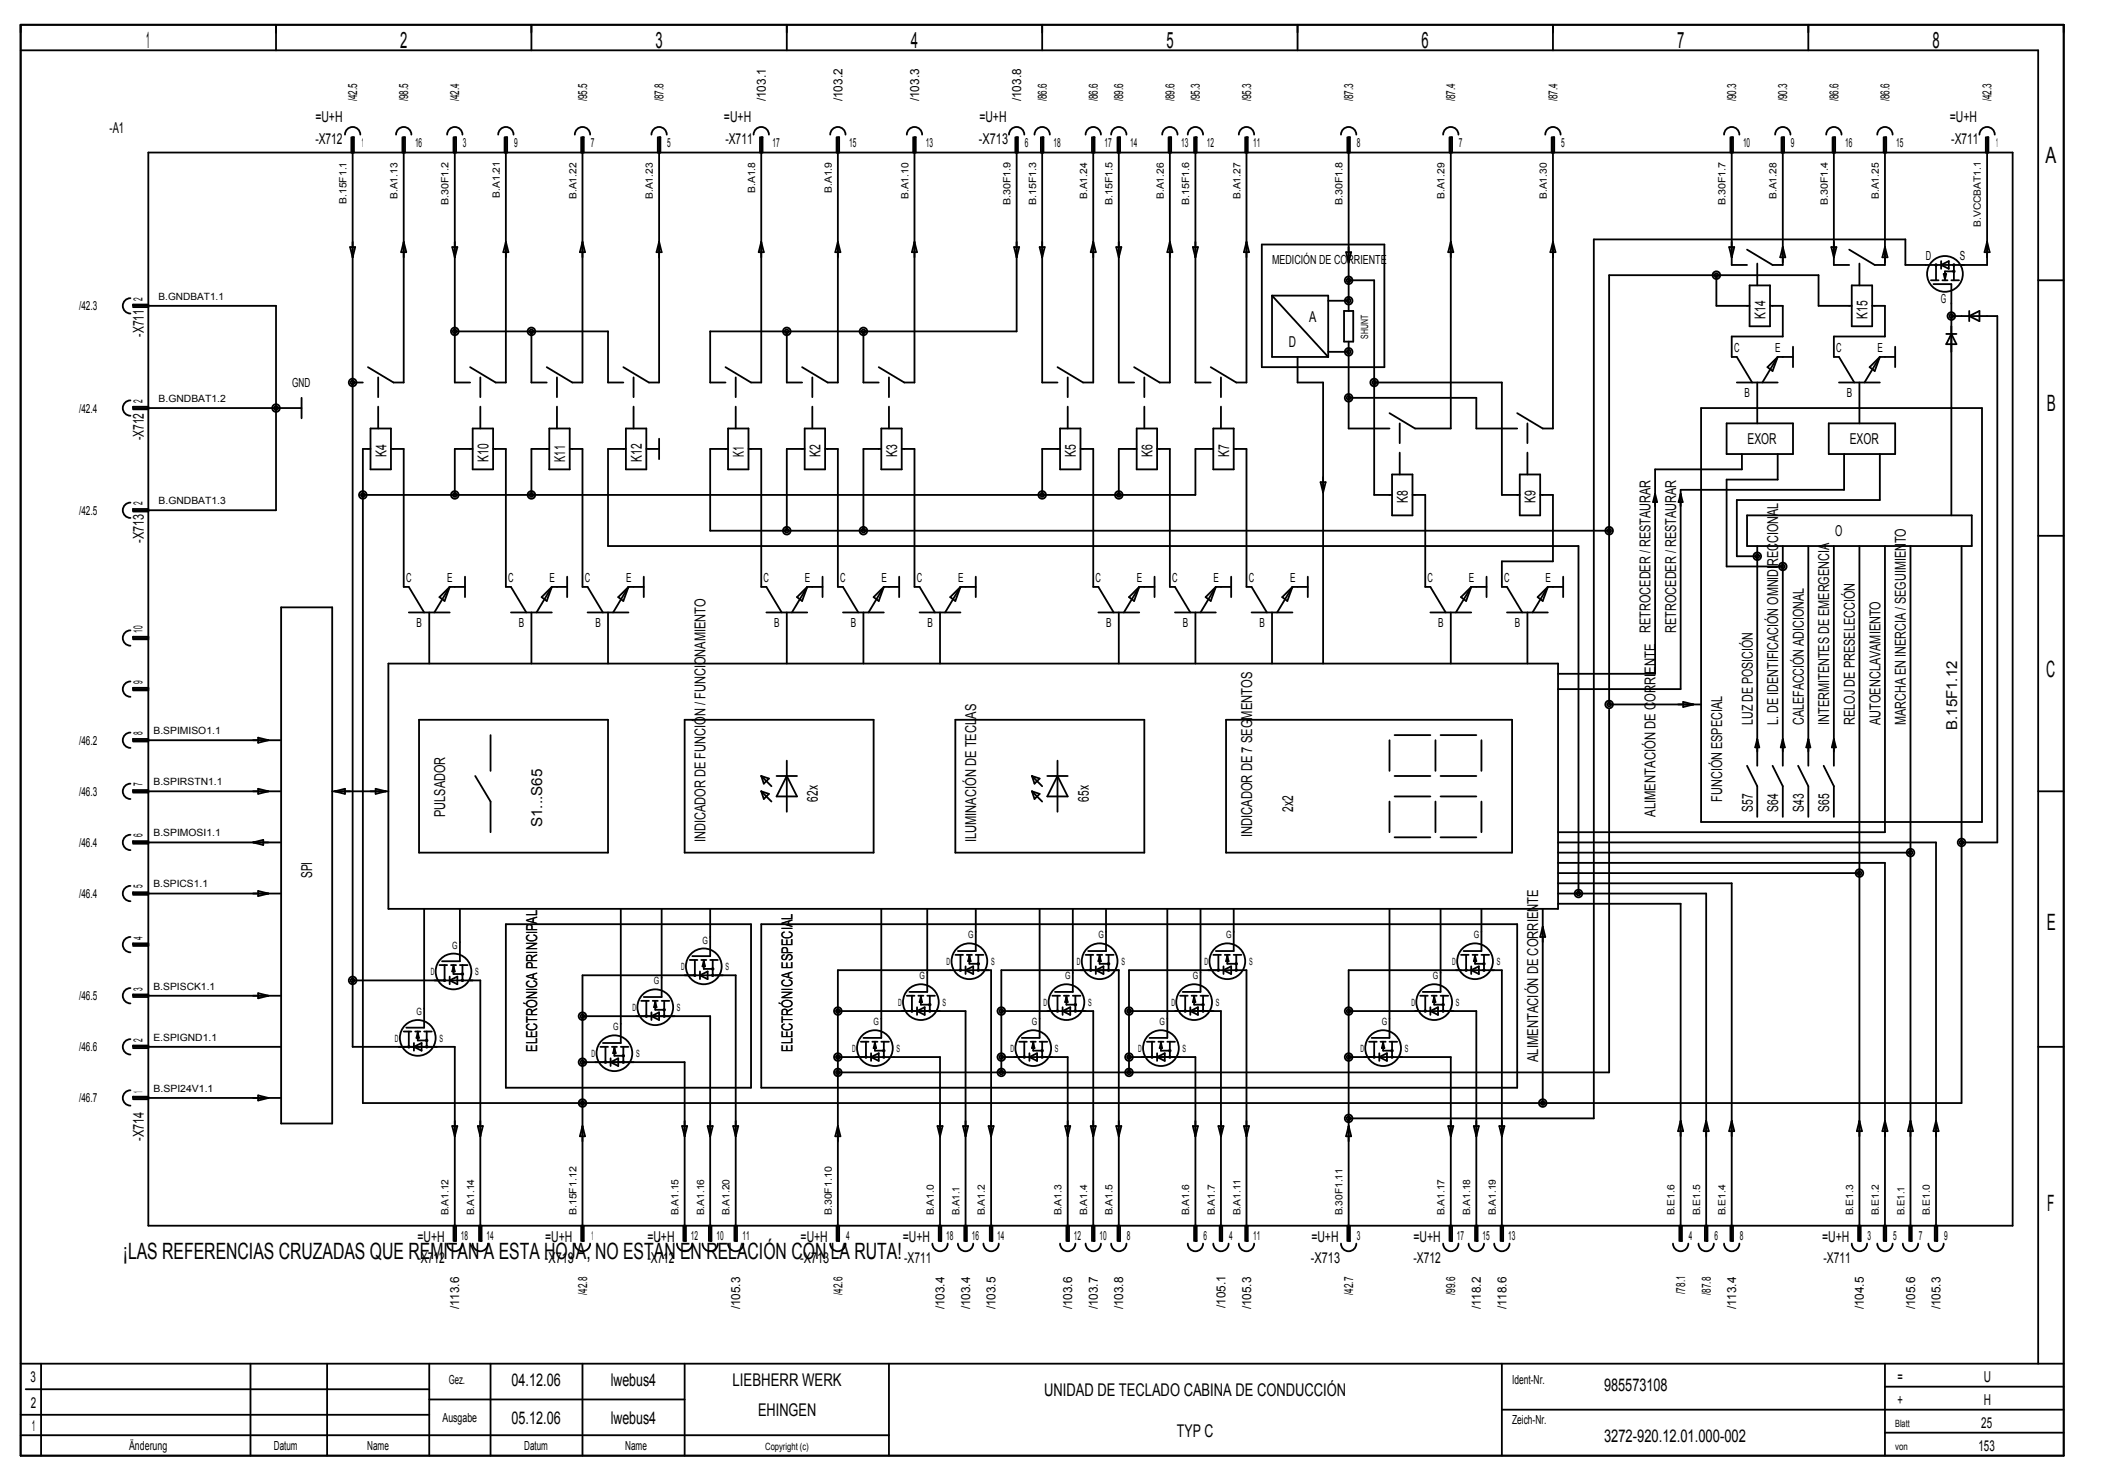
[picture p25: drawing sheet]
<svg xmlns="http://www.w3.org/2000/svg" width="408mm" height="284mm" viewBox="0 0 408 284" stroke-linecap="round" stroke-linejoin="round" font-family="sans-serif">
<defs><g id="words">
<g font-size="4.4">
<text x="28.4" y="9.3">1</text>
<text x="77.5" y="9.3">2</text>
<text x="127.1" y="9.3">3</text>
<text x="176.5" y="9.3">4</text>
<text x="226.1" y="9.3">5</text>
<text x="275.5" y="9.3">6</text>
<text x="325.1" y="9.3">7</text>
<text x="374.6" y="9.3">8</text>
<text x="396.5" y="31.6">A</text>
<text x="396.7" y="79.6">B</text>
<text x="396.6" y="131.1">C</text>
<text x="396.7" y="180.1">E</text>
<text x="396.8" y="234.5">F</text>
<text x="23.8" y="243.9">¡LAS REFERENCIAS CRUZADAS QUE REMITAN A ESTA HOJA, NO ESTÁN EN RELACIÓN CON LA RUTA!</text>
</g>
<g font-size="3.4">
<text x="99.2" y="268.5">04.12.06</text>
<text x="118.4" y="268.5">lwebus4</text>
<text x="142" y="268.5">LIEBHERR WERK</text>
<text x="310.9" y="269.5">985573108</text>
<text x="99.2" y="275.9">05.12.06</text>
<text x="118.4" y="275.9">lwebus4</text>
<text x="146.9" y="274.4">EHINGEN</text>
<text x="202.4" y="270.4">UNIDAD DE TECLADO CABINA DE CONDUCCIÓN</text>
<text x="228.1" y="278.4">TYP C</text>
<text x="310.9" y="279.4">3272­920.12.01.000­002</text>
</g>
<g font-size="2.9">
<text x="61.1" y="23.7">=U+H</text>
<text x="140.3" y="23.7">=U+H</text>
<text x="189.8" y="23.7">=U+H</text>
<text x="377.9" y="23.7">=U+H</text>
<text x="21.2" y="25.7">­A1</text>
<text x="61.1" y="27.9">­X712</text>
<text x="140.6" y="27.9">­X711</text>
<text x="189.7" y="27.9">­X713</text>
<text x="378.2" y="27.9">­X711</text>
<text x="27.9" y="65.2" transform="rotate(-90 27.9 65.2)">­X711</text>
<text x="253.7" y="62.3">A</text>
<text x="342.2" y="61.7" transform="rotate(-90 342.2 61.7)">K14</text>
<text x="362" y="61.7" transform="rotate(-90 362 61.7)">K15</text>
<text x="249.8" y="67.3">D</text>
<text x="27.9" y="85.3" transform="rotate(-90 27.9 85.3)">­X712</text>
<text x="74.9" y="88.5" transform="rotate(-90 74.9 88.5)">K4</text>
<text x="94.7" y="89.4" transform="rotate(-90 94.7 89.4)">K10</text>
<text x="109.5" y="89.4" transform="rotate(-90 109.5 89.4)">K11</text>
<text x="124.4" y="89.4" transform="rotate(-90 124.4 89.4)">K12</text>
<text x="144.2" y="88.5" transform="rotate(-90 144.2 88.5)">K1</text>
<text x="159" y="88.5" transform="rotate(-90 159 88.5)">K2</text>
<text x="173.9" y="88.5" transform="rotate(-90 173.9 88.5)">K3</text>
<text x="208.5" y="88.5" transform="rotate(-90 208.5 88.5)">K5</text>
<text x="223.4" y="88.5" transform="rotate(-90 223.4 88.5)">K6</text>
<text x="238.2" y="88.5" transform="rotate(-90 238.2 88.5)">K7</text>
<text x="338.7" y="86.1">EXOR</text>
<text x="358.5" y="86.1">EXOR</text>
<text x="272.9" y="97.4" transform="rotate(-90 272.9 97.4)">K8</text>
<text x="297.6" y="97.4" transform="rotate(-90 297.6 97.4)">K9</text>
<text x="27.9" y="105.2" transform="rotate(-90 27.9 105.2)">­X713</text>
<text x="355.7" y="103.9">O</text>
<text x="319.9" y="122.6" transform="rotate(-90 319.9 122.6)">RETROCEDER / RESTAURAR</text>
<text x="324.9" y="122.6" transform="rotate(-90 324.9 122.6)">RETROCEDER / RESTAURAR</text>
<text x="339.7" y="140.4" transform="rotate(-90 339.7 140.4)">LUZ DE POSICIÓN</text>
<text x="344.7" y="140.4" transform="rotate(-90 344.7 140.4)">L. DE IDENTIFICACIÓN OMNIDIRECCIONAL</text>
<text x="349.6" y="140.4" transform="rotate(-90 349.6 140.4)">CALEFACCIÓN ADICIONAL</text>
<text x="354.6" y="140.4" transform="rotate(-90 354.6 140.4)">INTERMITENTES DE EMERGENCIA</text>
<text x="359.5" y="140.4" transform="rotate(-90 359.5 140.4)">RELOJ DE PRESELECCIÓN</text>
<text x="364.5" y="140.4" transform="rotate(-90 364.5 140.4)">AUTOENCLAVAMIENTO</text>
<text x="369.4" y="140.4" transform="rotate(-90 369.4 140.4)">MARCHA EN INERCIA / SEGUIMIENTO</text>
<text x="379.3" y="141.4" transform="rotate(-90 379.3 141.4)">B.15F1.12</text>
<text x="158.5" y="155.3" transform="rotate(-90 158.5 155.3)">62x</text>
<text x="211" y="155.3" transform="rotate(-90 211 155.3)">65x</text>
<text x="333.8" y="155.3" transform="rotate(-90 333.8 155.3)">FUNCIÓN ESPECIAL</text>
<text x="86.3" y="158.2" transform="rotate(-90 86.3 158.2)">PULSADOR</text>
<text x="105.1" y="160.2" transform="rotate(-90 105.1 160.2)">S1...S65</text>
<text x="250.6" y="157.3" transform="rotate(-90 250.6 157.3)">2x2</text>
<text x="320.9" y="158.2" transform="rotate(-90 320.9 158.2)">ALIMENTACIÓN DE CORRIENTE</text>
<text x="339.7" y="157.3" transform="rotate(-90 339.7 157.3)">S57</text>
<text x="344.7" y="157.3" transform="rotate(-90 344.7 157.3)">S64</text>
<text x="349.6" y="157.3" transform="rotate(-90 349.6 157.3)">S43</text>
<text x="354.6" y="157.3" transform="rotate(-90 354.6 157.3)">S65</text>
<text x="136.8" y="163.2" transform="rotate(-90 136.8 163.2)">INDICADOR DE FUNCIÓN / FUNCIONAMIENTO</text>
<text x="189.2" y="163.2" transform="rotate(-90 189.2 163.2)">ILUMINACIÓN DE TECLAS</text>
<text x="242.7" y="162.2" transform="rotate(-90 242.7 162.2)">INDICADOR DE 7 SEGMENTOS</text>
<text x="60.5" y="170.1" transform="rotate(-90 60.5 170.1)">SPI</text>
<text x="104.1" y="203.8" transform="rotate(-90 104.1 203.8)">ELECTRÓNICA PRINCIPAL</text>
<text x="153.6" y="203.8" transform="rotate(-90 153.6 203.8)">ELECTRÓNICA ESPECIAL</text>
<text x="298.1" y="205.8" transform="rotate(-90 298.1 205.8)">ALIMENTACIÓN DE CORRIENTE</text>
<text x="27.9" y="221" transform="rotate(-90 27.9 221)">­X714</text>
<text x="80.9" y="240.5">=U+H</text>
<text x="80.9" y="244.7">­X712</text>
<text x="105.6" y="244.7">­X713</text>
<text x="105.7" y="240.5">=U+H</text>
<text x="125.5" y="240.5">=U+H</text>
<text x="125.5" y="244.7">­X712</text>
<text x="155.1" y="244.7">­X713</text>
<text x="155.2" y="240.5">=U+H</text>
<text x="175" y="240.5">=U+H</text>
<text x="175.3" y="244.7">­X711</text>
<text x="254.1" y="244.7">­X713</text>
<text x="254.2" y="240.5">=U+H</text>
<text x="274" y="240.5">=U+H</text>
<text x="274" y="244.7">­X712</text>
<text x="353.2" y="240.5">=U+H</text>
<text x="353.5" y="244.7">­X711</text>
<text x="5.9" y="267.8">3</text>
<text x="367.8" y="267.8">=</text>
<text x="384.5" y="267.8">U</text>
<text x="6" y="272.7">2</text>
<text x="367.8" y="272.2">+</text>
<text x="384.5" y="272.2">H</text>
<text x="6.2" y="277.2">1</text>
<text x="383.5" y="281.1">153</text>
<text x="384" y="276.7">25</text>
</g>
<g font-size="2.4">
<text x="69.2" y="19.6" transform="rotate(-90 69.2 19.6)">/42.5</text>
<text x="79.1" y="19.6" transform="rotate(-90 79.1 19.6)">/98.5</text>
<text x="89" y="19.6" transform="rotate(-90 89 19.6)">/42.4</text>
<text x="113.8" y="19.6" transform="rotate(-90 113.8 19.6)">/95.5</text>
<text x="128.6" y="19.6" transform="rotate(-90 128.6 19.6)">/87.8</text>
<text x="148.4" y="19.6" transform="rotate(-90 148.4 19.6)">/103.1</text>
<text x="163.3" y="19.6" transform="rotate(-90 163.3 19.6)">/103.2</text>
<text x="178.1" y="19.6" transform="rotate(-90 178.1 19.6)">/103.3</text>
<text x="197.9" y="19.6" transform="rotate(-90 197.9 19.6)">/103.8</text>
<text x="202.9" y="19.6" transform="rotate(-90 202.9 19.6)">/86.6</text>
<text x="212.8" y="19.6" transform="rotate(-90 212.8 19.6)">/86.6</text>
<text x="217.7" y="19.6" transform="rotate(-90 217.7 19.6)">/89.6</text>
<text x="227.6" y="19.6" transform="rotate(-90 227.6 19.6)">/89.6</text>
<text x="232.6" y="19.6" transform="rotate(-90 232.6 19.6)">/95.3</text>
<text x="242.5" y="19.6" transform="rotate(-90 242.5 19.6)">/95.3</text>
<text x="262.3" y="19.6" transform="rotate(-90 262.3 19.6)">/87.3</text>
<text x="282.1" y="19.6" transform="rotate(-90 282.1 19.6)">/87.4</text>
<text x="301.9" y="19.6" transform="rotate(-90 301.9 19.6)">/87.4</text>
<text x="336.5" y="19.6" transform="rotate(-90 336.5 19.6)">/90.3</text>
<text x="346.4" y="19.6" transform="rotate(-90 346.4 19.6)">/90.3</text>
<text x="356.3" y="19.6" transform="rotate(-90 356.3 19.6)">/86.6</text>
<text x="366.2" y="19.6" transform="rotate(-90 366.2 19.6)">/86.6</text>
<text x="386" y="19.6" transform="rotate(-90 386 19.6)">/42.3</text>
<text x="70.1" y="28.4">1</text>
<text x="80.4" y="28.4">16</text>
<text x="89.7" y="28.4">3</text>
<text x="99.6" y="28.4">9</text>
<text x="114.5" y="28.4">7</text>
<text x="129.3" y="28.4">5</text>
<text x="149.7" y="28.4">17</text>
<text x="164.6" y="28.4">15</text>
<text x="179.4" y="28.4">13</text>
<text x="198.6" y="28.4">6</text>
<text x="204.2" y="28.4">18</text>
<text x="214.1" y="28.4">17</text>
<text x="219" y="28.4">14</text>
<text x="228.9" y="28.4">13</text>
<text x="233.9" y="28.4">12</text>
<text x="242.9" y="28.4">11</text>
<text x="263" y="28.4">8</text>
<text x="282.8" y="28.4">7</text>
<text x="302.6" y="28.4">5</text>
<text x="337.8" y="28.4">10</text>
<text x="347.1" y="28.4">9</text>
<text x="357.6" y="28.4">16</text>
<text x="367.5" y="28.4">15</text>
<text x="386.9" y="28.4">1</text>
<text x="246.6" y="51.2">MEDICIÓN DE CORRIENTE</text>
<text x="373.3" y="50.3">D</text>
<text x="379.9" y="50.3">S</text>
<text x="27.6" y="58.3" transform="rotate(-90 27.6 58.3)">2</text>
<text x="376.2" y="58.6">G</text>
<text x="15.3" y="60.1">/42.3</text>
<text x="336.1" y="68.1">C</text>
<text x="344.1" y="68.1">E</text>
<text x="355.9" y="68.1">C</text>
<text x="363.9" y="68.1">E</text>
<text x="56.6" y="74.9">GND</text>
<text x="338.2" y="76.9">B</text>
<text x="358" y="76.9">B</text>
<text x="15.3" y="79.9">/42.4</text>
<text x="27.6" y="78.1" transform="rotate(-90 27.6 78.1)">2</text>
<text x="15.3" y="99.7">/42.5</text>
<text x="27.6" y="97.9" transform="rotate(-90 27.6 97.9)">2</text>
<text x="78.7" y="112.7">C</text>
<text x="86.7" y="112.7">E</text>
<text x="98.5" y="112.7">C</text>
<text x="106.5" y="112.7">E</text>
<text x="113.4" y="112.7">C</text>
<text x="121.3" y="112.7">E</text>
<text x="148" y="112.7">C</text>
<text x="156" y="112.7">E</text>
<text x="162.9" y="112.7">C</text>
<text x="170.8" y="112.7">E</text>
<text x="177.7" y="112.7">C</text>
<text x="185.7" y="112.7">E</text>
<text x="212.4" y="112.7">C</text>
<text x="220.3" y="112.7">E</text>
<text x="227.2" y="112.7">C</text>
<text x="235.2" y="112.7">E</text>
<text x="242.1" y="112.7">C</text>
<text x="250" y="112.7">E</text>
<text x="276.7" y="112.7">C</text>
<text x="284.7" y="112.7">E</text>
<text x="291.6" y="112.7">C</text>
<text x="299.5" y="112.7">E</text>
<text x="27.6" y="122.6" transform="rotate(-90 27.6 122.6)">10</text>
<text x="80.8" y="121.4">B</text>
<text x="100.6" y="121.4">B</text>
<text x="115.4" y="121.4">B</text>
<text x="150.1" y="121.4">B</text>
<text x="164.9" y="121.4">B</text>
<text x="179.8" y="121.4">B</text>
<text x="214.4" y="121.4">B</text>
<text x="229.3" y="121.4">B</text>
<text x="244.1" y="121.4">B</text>
<text x="278.8" y="121.4">B</text>
<text x="293.6" y="121.4">B</text>
<text x="27.6" y="132.5" transform="rotate(-90 27.6 132.5)">9</text>
<text x="27.6" y="142.4" transform="rotate(-90 27.6 142.4)">8</text>
<text x="15.3" y="144.3">/46.2</text>
<text x="15.3" y="154.2">/46.3</text>
<text x="27.6" y="152.3" transform="rotate(-90 27.6 152.3)">7</text>
<text x="15.3" y="164.1">/46.4</text>
<text x="27.6" y="162.2" transform="rotate(-90 27.6 162.2)">6</text>
<text x="15.3" y="174">/46.4</text>
<text x="27.6" y="172.1" transform="rotate(-90 27.6 172.1)">5</text>
<text x="27.6" y="182" transform="rotate(-90 27.6 182)">4</text>
<text x="27.6" y="191.9" transform="rotate(-90 27.6 191.9)">3</text>
<text x="15.3" y="193.8">/46.5</text>
<text x="15.3" y="203.7">/46.6</text>
<text x="27.6" y="201.8" transform="rotate(-90 27.6 201.8)">2</text>
<text x="15.3" y="213.6">/46.7</text>
<text x="27.6" y="211.7" transform="rotate(-90 27.6 211.7)">1</text>
<text x="89.3" y="240.3">18</text>
<text x="94.3" y="240.3">14</text>
<text x="114.7" y="240.3">1</text>
<text x="133.9" y="240.3">12</text>
<text x="138.8" y="240.3">10</text>
<text x="143.9" y="240.3">11</text>
<text x="164" y="240.3">4</text>
<text x="183.4" y="240.3">18</text>
<text x="188.3" y="240.3">16</text>
<text x="193.3" y="240.3">14</text>
<text x="208.1" y="240.3">12</text>
<text x="213.1" y="240.3">10</text>
<text x="218.4" y="240.3">8</text>
<text x="233.3" y="240.3">6</text>
<text x="238.2" y="240.3">4</text>
<text x="242.9" y="240.3">11</text>
<text x="263" y="240.3">3</text>
<text x="282.4" y="240.3">17</text>
<text x="287.3" y="240.3">15</text>
<text x="292.3" y="240.3">13</text>
<text x="327.3" y="240.3">4</text>
<text x="332.3" y="240.3">6</text>
<text x="337.2" y="240.3">8</text>
<text x="362" y="240.3">3</text>
<text x="366.9" y="240.3">5</text>
<text x="371.9" y="240.3">7</text>
<text x="376.8" y="240.3">9</text>
<text x="113.8" y="250.9" transform="rotate(-90 113.8 250.9)">/42.8</text>
<text x="163.3" y="250.9" transform="rotate(-90 163.3 250.9)">/42.6</text>
<text x="262.3" y="250.9" transform="rotate(-90 262.3 250.9)">/42.7</text>
<text x="282.1" y="250.9" transform="rotate(-90 282.1 250.9)">/99.6</text>
<text x="326.6" y="250.7" transform="rotate(-90 326.6 250.7)">/78.1</text>
<text x="331.6" y="250.9" transform="rotate(-90 331.6 250.9)">/87.8</text>
<text x="89" y="253.7" transform="rotate(-90 89 253.7)">/113.6</text>
<text x="143.5" y="253.7" transform="rotate(-90 143.5 253.7)">/105.3</text>
<text x="183.1" y="253.7" transform="rotate(-90 183.1 253.7)">/103.4</text>
<text x="188" y="253.7" transform="rotate(-90 188 253.7)">/103.4</text>
<text x="193" y="253.7" transform="rotate(-90 193 253.7)">/103.5</text>
<text x="207.8" y="253.7" transform="rotate(-90 207.8 253.7)">/103.6</text>
<text x="212.8" y="253.7" transform="rotate(-90 212.8 253.7)">/103.7</text>
<text x="217.7" y="253.7" transform="rotate(-90 217.7 253.7)">/103.8</text>
<text x="237.5" y="253.4" transform="rotate(-90 237.5 253.4)">/105.1</text>
<text x="242.5" y="253.7" transform="rotate(-90 242.5 253.7)">/105.3</text>
<text x="287" y="253.7" transform="rotate(-90 287 253.7)">/118.2</text>
<text x="292" y="253.7" transform="rotate(-90 292 253.7)">/118.6</text>
<text x="336.5" y="253.7" transform="rotate(-90 336.5 253.7)">/113.4</text>
<text x="361.3" y="253.7" transform="rotate(-90 361.3 253.7)">/104.5</text>
<text x="371.2" y="253.7" transform="rotate(-90 371.2 253.7)">/105.6</text>
<text x="376.1" y="253.7" transform="rotate(-90 376.1 253.7)">/105.3</text>
<text x="87" y="268">Gez.</text>
<text x="293.1" y="268">Ident­Nr.</text>
<text x="85.8" y="275.5">Ausgabe</text>
<text x="293.1" y="275.9">Zeich­Nr.</text>
<text x="25" y="280.9">Änderung</text>
<text x="53.1" y="280.9">Datum</text>
<text x="71.2" y="280.9">Name</text>
<text x="101.6" y="280.9">Datum</text>
<text x="121.2" y="280.9">Name</text>
</g>
<g font-size="1.9">
<text x="67.2" y="39.5" transform="rotate(-90 67.2 39.5)">B.15F1.1</text>
<text x="77.1" y="38.6" transform="rotate(-90 77.1 38.6)">B.A1.13</text>
<text x="87" y="39.8" transform="rotate(-90 87 39.8)">B.30F1.2</text>
<text x="96.9" y="38.3" transform="rotate(-90 96.9 38.3)">B.A1.21</text>
<text x="111.7" y="38.6" transform="rotate(-90 111.7 38.6)">B.A1.22</text>
<text x="126.6" y="38.6" transform="rotate(-90 126.6 38.6)">B.A1.23</text>
<text x="146.4" y="37.4" transform="rotate(-90 146.4 37.4)">B.A1.8</text>
<text x="161.2" y="37.4" transform="rotate(-90 161.2 37.4)">B.A1.9</text>
<text x="176.1" y="38.6" transform="rotate(-90 176.1 38.6)">B.A1.10</text>
<text x="195.9" y="39.8" transform="rotate(-90 195.9 39.8)">B.30F1.9</text>
<text x="200.8" y="39.8" transform="rotate(-90 200.8 39.8)">B.15F1.3</text>
<text x="210.7" y="38.6" transform="rotate(-90 210.7 38.6)">B.A1.24</text>
<text x="215.7" y="39.8" transform="rotate(-90 215.7 39.8)">B.15F1.5</text>
<text x="225.6" y="38.6" transform="rotate(-90 225.6 38.6)">B.A1.26</text>
<text x="230.5" y="39.8" transform="rotate(-90 230.5 39.8)">B.15F1.6</text>
<text x="240.4" y="38.6" transform="rotate(-90 240.4 38.6)">B.A1.27</text>
<text x="260.2" y="39.8" transform="rotate(-90 260.2 39.8)">B.30F1.8</text>
<text x="280" y="38.6" transform="rotate(-90 280 38.6)">B.A1.29</text>
<text x="299.8" y="38.6" transform="rotate(-90 299.8 38.6)">B.A1.30</text>
<text x="334.5" y="39.8" transform="rotate(-90 334.5 39.8)">B.30F1.7</text>
<text x="344.4" y="38.6" transform="rotate(-90 344.4 38.6)">B.A1.28</text>
<text x="354.3" y="39.8" transform="rotate(-90 354.3 39.8)">B.30F1.4</text>
<text x="364.2" y="38.6" transform="rotate(-90 364.2 38.6)">B.A1.25</text>
<text x="384" y="44" transform="rotate(-90 384 44)">B.VCCBAT1.1</text>
<text x="30.7" y="58.1">B.GNDBAT1.1</text>
<text x="265.2" y="65.6" transform="rotate(-90 265.2 65.6)">SHUNT</text>
<text x="30.7" y="77.9">B.GNDBAT1.2</text>
<text x="30.7" y="97.7">B.GNDBAT1.3</text>
<text x="29.7" y="142.2">B.SPIMISO1.1</text>
<text x="29.7" y="152.1">B.SPIRSTN1.1</text>
<text x="29.7" y="162">B.SPIMOSI1.1</text>
<text x="29.7" y="171.9">B.SPICS1.1</text>
<text x="87.7" y="183.8">G</text>
<text x="136.2" y="182.8">G</text>
<text x="187.6" y="181.8">G</text>
<text x="212.9" y="181.8">G</text>
<text x="237.6" y="181.8">G</text>
<text x="285.7" y="181.8">G</text>
<text x="29.7" y="191.7">B.SPISCK1.1</text>
<text x="83.5" y="188.9">D</text>
<text x="92.1" y="188.9">S</text>
<text x="126.8" y="190.7">G</text>
<text x="132" y="187.9">D</text>
<text x="140.6" y="187.9">S</text>
<text x="178.2" y="189.7">G</text>
<text x="183.5" y="186.9">D</text>
<text x="192.1" y="186.9">S</text>
<text x="206.5" y="189.7">G</text>
<text x="208.7" y="186.9">D</text>
<text x="217.3" y="186.9">S</text>
<text x="231.2" y="189.7">G</text>
<text x="233.5" y="186.9">D</text>
<text x="242.1" y="186.9">S</text>
<text x="277.7" y="189.7">G</text>
<text x="281.5" y="186.9">D</text>
<text x="290.1" y="186.9">S</text>
<text x="80.7" y="196.7">G</text>
<text x="122.6" y="195.8">D</text>
<text x="131.2" y="195.8">S</text>
<text x="174.1" y="194.8">D</text>
<text x="182.7" y="194.8">S</text>
<text x="202.3" y="194.8">D</text>
<text x="210.9" y="194.8">S</text>
<text x="227" y="194.8">D</text>
<text x="235.7" y="194.8">S</text>
<text x="273.6" y="194.8">D</text>
<text x="282.2" y="194.8">S</text>
<text x="29.7" y="201.6">E.SPIGND1.1</text>
<text x="76.6" y="201.8">D</text>
<text x="85.2" y="201.8">S</text>
<text x="118.8" y="199.6">G</text>
<text x="165.2" y="203.7">D</text>
<text x="169.3" y="198.6">G</text>
<text x="173.8" y="203.7">S</text>
<text x="195.9" y="203.7">D</text>
<text x="200" y="198.6">G</text>
<text x="204.5" y="203.7">S</text>
<text x="220.6" y="203.7">D</text>
<text x="224.8" y="198.6">G</text>
<text x="229.2" y="203.7">S</text>
<text x="263.7" y="203.7">D</text>
<text x="267.8" y="198.6">G</text>
<text x="272.3" y="203.7">S</text>
<text x="114.7" y="204.7">D</text>
<text x="123.3" y="204.7">S</text>
<text x="29.7" y="211.5">B.SPI24V1.1</text>
<text x="87" y="235.5" transform="rotate(-90 87 235.5)">B.A1.12</text>
<text x="91.9" y="235.5" transform="rotate(-90 91.9 235.5)">B.A1.14</text>
<text x="111.7" y="235.5" transform="rotate(-90 111.7 235.5)">B.15F1.12</text>
<text x="131.5" y="235.5" transform="rotate(-90 131.5 235.5)">B.A1.15</text>
<text x="136.5" y="235.5" transform="rotate(-90 136.5 235.5)">B.A1.16</text>
<text x="141.4" y="235.5" transform="rotate(-90 141.4 235.5)">B.A1.20</text>
<text x="161.2" y="235.5" transform="rotate(-90 161.2 235.5)">B.30F1.10</text>
<text x="181" y="235.5" transform="rotate(-90 181 235.5)">B.A1.0</text>
<text x="186" y="235.5" transform="rotate(-90 186 235.5)">B.A1.1</text>
<text x="190.9" y="235.5" transform="rotate(-90 190.9 235.5)">B.A1.2</text>
<text x="205.8" y="235.5" transform="rotate(-90 205.8 235.5)">B.A1.3</text>
<text x="210.7" y="235.5" transform="rotate(-90 210.7 235.5)">B.A1.4</text>
<text x="215.7" y="235.5" transform="rotate(-90 215.7 235.5)">B.A1.5</text>
<text x="230.5" y="235.5" transform="rotate(-90 230.5 235.5)">B.A1.6</text>
<text x="235.5" y="235.5" transform="rotate(-90 235.5 235.5)">B.A1.7</text>
<text x="240.4" y="235.5" transform="rotate(-90 240.4 235.5)">B.A1.11</text>
<text x="260.2" y="235.5" transform="rotate(-90 260.2 235.5)">B.30F1.11</text>
<text x="280" y="235.5" transform="rotate(-90 280 235.5)">B.A1.17</text>
<text x="285" y="235.5" transform="rotate(-90 285 235.5)">B.A1.18</text>
<text x="289.9" y="235.5" transform="rotate(-90 289.9 235.5)">B.A1.19</text>
<text x="324.6" y="235.5" transform="rotate(-90 324.6 235.5)">B.E1.6</text>
<text x="329.5" y="235.5" transform="rotate(-90 329.5 235.5)">B.E1.5</text>
<text x="334.5" y="235.5" transform="rotate(-90 334.5 235.5)">B.E1.4</text>
<text x="359.2" y="235.5" transform="rotate(-90 359.2 235.5)">B.E1.3</text>
<text x="364.2" y="235.5" transform="rotate(-90 364.2 235.5)">B.E1.2</text>
<text x="369.1" y="235.5" transform="rotate(-90 369.1 235.5)">B.E1.1</text>
<text x="374.1" y="235.5" transform="rotate(-90 374.1 235.5)">B.E1.0</text>
<text x="148.3" y="280.8">Copyright (c)</text>
<text x="367.3" y="280.8">von</text>
<text x="367.3" y="276.4">Blatt</text>
</g>
</g></defs>
<g fill="none" stroke="#000" stroke-width=".35">
<path d="M4 4.8h396v277.2h-396zM4 9.7h391.1v254.5M53.5 4.8v4.9M103 4.8v4.9M152.5 4.8v4.9M202 4.8v4.9M251.5 4.8v4.9M301 4.8v4.9M350.5 4.8v4.9M28.8 29.5h361.3v207.9h-361.3zM66.9 26.1a1.49 1.49 0 0 1 1.5-1.5 1.49 1.49 0 0 1 1.4 1.5M68.1 26.6v2.9"/>
<path d="M68.6 29.5v-2.9h-.3v176.2h19.8v37.6h.3v-3M76.8 26.1a1.49 1.49 0 0 1 1.5-1.5 1.49 1.49 0 0 1 1.4 1.5M78 26.6v2.9M78.5 29.5v-2.9h-.3v47.5h-1.9l-5-3M86.7 26.1a1.49 1.49 0 0 1 1.5-1.5 1.49 1.49 0 0 1 1.4 1.5M87.9 26.6v2.9M88.4 29.5v-2.9h-.3v47.5h3M96.6 26.1a1.49 1.49 0 0 1 1.5-1.5 1.49 1.49 0 0 1 1.4 1.5M97.8 26.6v2.9M98.3 29.5v-2.9h-.2v47.5h-2l-5-3M111.4 26.1a1.49 1.49 0 0 1 1.5-1.5 1.49 1.49 0 0 1 1.5 1.5M112.7 26.6v2.9"/>
<path d="M113.1 29.5v-2.9h-.2v47.5h-2l-4.9-3M126.3 26.1a1.48 1.48 0 0 1 1.4-1.5 1.48 1.48 0 0 1 1.5 1.5M127.5 26.6v2.9M128 29.5v-2.9h-.2v47.5h-2l-5-3M146.1 26.1a1.48 1.48 0 0 1 1.4-1.5 1.48 1.48 0 0 1 1.5 1.5M147.3 26.6v2.9M147.8 29.5v-2.9h-.2v47.5h-2l-5-3M160.9 26.1a1.49 1.49 0 0 1 1.5-1.5 1.49 1.49 0 0 1 1.5 1.5M162.2 26.6v2.9M162.6 29.5v-2.9h-.2v47.5h-2l-4.9-3M175.8 26.1a1.48 1.48 0 0 1 1.5-1.5 1.48 1.48 0 0 1 1.4 1.5M177 26.6v2.9"/>
<path d="M177.5 29.5v-2.9h-.3v47.5h-1.9l-5-3M195.6 26.1a1.49 1.49 0 0 1 1.5-1.5 1.49 1.49 0 0 1 1.4 1.5M196.8 26.6v2.9M197.3 29.5v-2.9h-.3v37.6h-59.3v9.9h2.9M200.5 26.1a1.49 1.49 0 0 1 1.5-1.5 1.49 1.49 0 0 1 1.5 1.5M201.8 26.6v2.9M202.2 29.5v-2.9h-.2v47.5h3M210.4 26.1a1.48 1.48 0 0 1 1.5-1.5 1.48 1.48 0 0 1 1.5 1.5M211.7 26.6v2.9M212.1 29.5v-2.9h-.2v47.5h-2l-4.9-3M215.4 26.1a1.48 1.48 0 0 1 1.5-1.5 1.48 1.48 0 0 1 1.4 1.5M216.6 26.6v2.9"/>
<path d="M217.1 29.5v-2.9h-.3v47.5h3M225.3 26.1a1.48 1.48 0 0 1 1.5-1.5 1.48 1.48 0 0 1 1.4 1.5M226.5 26.6v2.9M227 29.5v-2.9h-.2v47.5h-2l-5-3M230.2 26.1a1.48 1.48 0 0 1 1.5-1.5 1.48 1.48 0 0 1 1.5 1.5M231.5 26.6v2.9M231.9 29.5v-2.9h-.2v47.5h3M240.1 26.1a1.48 1.48 0 0 1 1.5-1.5 1.48 1.48 0 0 1 1.5 1.5M241.4 26.6v2.9M241.8 29.5v-2.9h-.2v47.5h-2l-4.9-3M259.9 26.1a1.48 1.48 0 0 1 1.5-1.5 1.48 1.48 0 0 1 1.5 1.5M261.2 26.6v2.9"/>
<path d="M261.6 29.5v-2.9h-.2v33.6M279.7 26.1a1.49 1.49 0 0 1 1.5-1.5 1.49 1.49 0 0 1 1.5 1.5M281 26.6v2.9M281.4 29.5v-2.9h-.2v56.4h-6.9l-5-3M299.5 26.1a1.48 1.48 0 0 1 1.5-1.5 1.48 1.48 0 0 1 1.5 1.5M300.8 26.6v2.9M301.2 29.5v-2.9h-.2v56.4h-2l-4.9-3M334.2 26.1a1.49 1.49 0 0 1 1.5-1.5 1.49 1.49 0 0 1 1.4 1.5M335.4 26.6v2.9M335.9 29.5v-2.9h-.3v24.7h3M344.1 26.1a1.48 1.48 0 0 1 1.5-1.5 1.48 1.48 0 0 1 1.4 1.5M345.3 26.6v2.9"/>
<path d="M345.8 29.5v-2.9h-.3v24.7h-1.9l-5-2.9M354 26.1a1.48 1.48 0 0 1 1.5-1.5 1.48 1.48 0 0 1 1.4 1.5M355.2 26.6v2.9M355.7 29.5v-2.9h-.2v24.7h2.9M363.9 26.1a1.48 1.48 0 0 1 1.4-1.5 1.48 1.48 0 0 1 1.5 1.5M365.1 26.6v2.9M365.6 29.5v-2.9h-.2v24.7h-2l-5-2.9M383.7 26.1a1.48 1.48 0 0 1 1.4-1.5 1.48 1.48 0 0 1 1.5 1.5M384.9 26.6v2.9M385.4 29.5v-2.9h-.2v24.7h-15.9v-4.9h-60.4v170.3h-47.5M25.3 57.8a1.48 1.48 0 0 0-1.5 1.4 1.48 1.48 0 0 0 1.5 1.5M25.8 59.5h3"/>
<path d="M28.8 59h-3v.2h27.7v39.6h-27.7v-.2h3M67.9 47.9h.9l-.5 1.9zM78.2 46.9l.5 2h-.9zM87.7 47.9h.9l-.5 1.9zM98.1 46.9l.4 2h-.9zM112.9 46.9l.5 2h-1zM127.8 46.9l.4 2h-.9zM147.6 46.9l.4 2h-.9zM162.4 46.9l.5 2h-1zM177.2 46.9l.5 2h-.9zM196.6 47.9h.9l-.5 1.9zM201.5 47.9h1l-.5 1.9z"/>
<path d="M211.9 46.9l.5 2h-1zM216.4 47.9h.9l-.5 1.9zM226.8 46.9l.4 2h-.9zM231.2 47.9h1l-.5 1.9zM241.6 46.9l.5 2h-1zM244.6 47.4h23.7v23.7h-23.7zM246.6 57.3v11.8h10.8M246.6 57.3h10.8v11.8M246.6 57.3l10.8 11.8M257.4 58.3h4M260.9 48.9h1l-.5 1.9zM261.4 54.3h4.9v41.6h3.5"/>
<path d="M281.2 46.9l.5 2h-1zM301 46.9l.5 2h-1zM332.7 53.3v5.9h6.4M335.2 47.9h.9l-.5 1.9zM339.1 55.3h4v7.9h-4zM343.1 59.2h2.4v6h-9.9v3.9h1l3 5M345.5 47.9l.5 1.9h-.9zM355 47.9h.9l-.4 1.9zM358.9 59.2h-6.4v-5.9h-40.6v83.2h17.8M358.9 55.3h4v7.9h-4zM362.9 59.2h2.5v6h-9.9v3.9h.9l3 5M365.4 47.9l.4 1.9h-.9z"/>
<path d="M374.3 54.3h1.4M374.8 55h3.4v44.8M375.3 51.3v3M376.2 51.3l1.5-.7v1.5zM376.2 50.6v1.5M376.5 54.3h1M376.7 53.1h.5l-.2 1zM378.2 54.3h1.5M378.7 52.6h-1.7v1.7M378.7 51.3v3M385.2 46.9l.4 2h-.9zM395.1 54.3h4.9"/>
<path d="M25.3 77.6a1.48 1.48 0 0 0-1.5 1.4 1.48 1.48 0 0 0 1.5 1.5M25.8 79.3h3M28.8 78.8h-3v.2h32.6M58.4 77.1v3.9M68.3 74.1h2M88.1 64.2h29.7v9.9h3M103 64.2v9.9h3M152.5 64.2v9.9h3M167.4 64.2v9.9h2.9M251.5 69.1v5h5v54.4M257.4 68.2h4M260.5 60.2h1.8v6h-1.8z"/>
<path d="M261.4 77.1h24.8v5.9h7.9M261.4 66.2v16.8h7.9M266.3 74.1h24.8v21.8h3.5M329.7 79h54.5v80.2h-54.5zM336.6 74.1h8M340.6 74.1v7.9M342.6 71.1l2-2-1 2.8zM344.6 69.1h2.9M344.6 69.1l-3 5M347.5 67.2v3.9M356.4 74.1h8M360.4 74.1v7.9"/>
<path d="M362.4 71.1l2-2-1 2.8zM364.4 69.1h2.9M364.4 69.1l-3 5M367.3 67.2v3.9M377.2 64.7h2M378.2 61.2h8.9v102h-6.9M378.2 64.7l1 2h-2zM381.7 61.2l2-1v2zM381.7 60.2v2M25.3 97.4a1.49 1.49 0 0 0-1.5 1.4 1.49 1.49 0 0 0 1.5 1.5M25.8 99.1h3M71.8 83h4v7.9h-4z"/>
<path d="M71.8 87h-1.5v126.7h309.9v-107.9M75.8 87h2.4v26.7h1l3 4.9M91.6 87h-3.5v8.9M91.6 83h4v7.9h-4zM95.6 87h2.5v26.7h.9l3 4.9M106.5 83h3.9v7.9h-3.9zM106.5 87h-3.5v8.9M110.4 87h2.5v26.7h1l3 4.9M121.3 87h-3.5v18.8h188.1v67.3M121.3 83h4v7.9h-4zM125.3 87h2.5M127.8 85v3.9"/>
<path d="M141.1 87h-3.4v15.8h174.2M141.1 83h4v7.9h-4zM145.1 87h2.5v26.7h.9l3 4.9M156 87h-3.5v15.8M156 83h3.9v7.9h-3.9zM159.9 87h2.5v26.7h1l3 4.9M170.8 83h4v7.9h-4zM170.8 87h-3.4v15.8M174.8 87h2.4v26.7h1l3 4.9M205.5 87h-3.5v8.9M205.5 83h3.9v7.9h-3.9zM209.4 87h2.5v26.7h1l3 4.9"/>
<path d="M220.3 87h-3.5v8.9M220.3 83h4v7.9h-4zM224.3 87h2.5v26.7h.9l3 4.9M235.2 87h-3.5v8.9h-161.4M235.2 83h3.9v7.9h-3.9zM239.1 87h2.5v26.7h1l3 4.9M256 93.4h.9l-.4 2zM269.8 91.9h4v7.9h-4zM273.8 95.9h2.5v17.8h.9l3 4.9M294.6 91.9h3.9v7.9h-3.9zM298.5 95.9h2.5v12.8h-9.9v5h1l3 4.9M320.8 95.7l.4 1.6h-.8z"/>
<path d="M325.7 95.7l.4 1.6h-.7zM334.7 82h12.8v6h-12.8zM337.6 88v2.9h-16.8v39.6h-18.8M338.6 99.8h43.6v6h-43.6zM344.6 88v4.9h-9.9v16.8h10.8M354.5 82h12.8v6h-12.8zM357.4 88v6.9h-31.7v38.6h-23.7M364.4 88v8.9h-27.8v10.9h4M54.5 117.7h9.9v99.9h-9.9zM79.2 118.6h8M83.2 118.6v9.9M87.2 113.7h2.9"/>
<path d="M87.2 113.7l-3 4.9M87.2 113.7l-1 2.7-1-.7zM90.1 111.7v4M99 118.6h8M103 118.6v9.9M107 113.7h2.9M107 113.7l-3 4.9M107 113.7l-1 2.7-1-.7zM109.9 111.7v4M113.9 118.6h7.9M117.8 118.6v9.9M121.8 113.7h3"/>
<path d="M121.8 113.7l-3 4.9M121.8 113.7l-1 2.7-1-.7zM124.8 111.7v4M148.5 118.6h8M152.5 118.6v9.9M156.5 113.7h2.9M156.5 113.7l-3 4.9M156.5 113.7l-1 2.7-1-.7zM159.4 111.7v4M163.4 118.6h7.9M167.4 118.6v9.9M171.3 113.7h3"/>
<path d="M171.3 113.7l-3 4.9M171.3 113.7l-1 2.7-1-.7zM174.3 111.7v4M178.2 118.6h8M182.2 118.6v9.9M186.2 113.7l-1 2.7-1-.7zM186.2 113.7h2.9M186.2 113.7l-3 4.9M189.1 111.7v4M212.9 118.6h7.9M216.8 118.6v9.9M220.8 113.7h3"/>
<path d="M220.8 113.7l-3 4.9M220.8 113.7l-1 2.7-1-.7zM223.8 111.7v4M227.7 118.6h8M231.7 118.6v9.9M235.7 113.7h2.9M235.7 113.7l-3 4.9M235.7 113.7l-1 2.7-1-.7zM238.6 111.7v4M242.6 118.6h7.9M246.6 118.6v9.9M250.5 113.7h3"/>
<path d="M250.5 113.7l-3 4.9M250.5 113.7l-1 2.7-1-.7zM253.5 111.7v4M277.2 118.6h8M281.2 118.6v9.9M285.2 113.7h2.9M285.2 113.7l-3 4.9M285.2 113.7l-1 2.7-1-.7zM288.1 111.7v4M292.1 118.6h7.9M296.1 118.6v9.9M300 113.7h3"/>
<path d="M300 113.7l-3 4.9M300 113.7l-1 2.7-1-.7zM303 111.7v4M340.6 105.8v42.5M345.5 105.8v42.5M350.5 105.8v42.5M355.5 105.8v42.5M360.4 105.8v134.6h.2v-3M365.4 105.8v55.4h-63.4M370.3 105.8v134.6h.2v-3M395.1 103.8h4.9M25.3 132a1.49 1.49 0 0 0-1.5 1.5 1.49 1.49 0 0 0 1.5 1.5"/>
<path d="M25.3 122.1a1.48 1.48 0 0 0-1.5 1.5 1.48 1.48 0 0 0 1.5 1.5M25.8 133.7h3M25.8 123.8h3M28.8 123.4h-3v.2h3M28.8 133.3h-3v.2h3M75.3 128.5h226.7v47.6h-226.7zM81.2 139.4h36.6v25.8h-36.6zM132.7 139.4h36.6v25.8h-36.6zM185.2 139.4h36.6v25.8h-36.6zM237.6 139.4h55.5v25.8h-55.5zM311.9 137.5v70.2h-149.5M326.2 136l2 .5-2 .5z"/>
<path d="M25.3 151.8a1.49 1.49 0 0 0-1.5 1.5 1.49 1.49 0 0 0 1.5 1.5M25.3 141.9a1.48 1.48 0 0 0-1.5 1.5 1.48 1.48 0 0 0 1.5 1.5M25.8 153.5h3M25.8 143.6h3M28.8 143.2h-3v.2h28.7M28.8 153.1h-3v.2h28.7M50 142.9l2 .5-2 .5zM50 152.8l2 .5-2 .5zM64.4 153.3h10.9M64.9 153.3l2-.5v1zM72.8 152.8l2 .5-2 .5zM92.1 150.3l3 5v5.9"/>
<path d="M95.1 142.4v6.9M147.6 153.3l1.4 .5-1 1zM147.6 153.3l1.9 2M147.6 150.3l1.4 .5-1 1zM147.6 150.3l1.9 2M150.5 150.3h4M152.5 150.3l2 4h-4zM152.5 147.4v9.9M200 153.3l1.5 .5-1 1zM200 153.3l2 2M200 150.3l1.5 .5-1 1zM200 150.3l2 2"/>
<path d="M203 150.3h3.9M205 147.4v9.9M205 150.3l1.9 4h-3.9zM269.3 143.4v5.9M269.3 155.3v5.9M270.3 150.3h6.9M270.3 154.3h6.9M270.3 142.4h6.9M278.2 143.4v5.9M278.2 155.3v5.9M279.2 150.3h7M279.2 154.3h7"/>
<path d="M279.2 142.4h7M287.1 143.4v5.9M287.1 155.3v5.9M338.6 148.3l2 4v5.9M340.6 143.2l.4 1.6h-.8zM343.6 148.3l1.9 4v5.9M345.5 143.2l.4 1.6h-.7zM348.5 148.3l2 4v5.9M350.5 143.2l.4 1.6h-.8zM353.5 148.3l2 4v5.9M355.5 143.2l.3 1.6h-.7zM395.1 153.3h4.9"/>
<path d="M25.3 161.7a1.49 1.49 0 0 0-1.5 1.5 1.49 1.49 0 0 0 1.5 1.5M25.3 171.6a1.48 1.48 0 0 0-1.5 1.5 1.48 1.48 0 0 0 1.5 1.5M25.8 163.4h3M25.8 173.3h3M28.8 163h-3v.2h28.7M28.8 172.9h-3v.2h28.7M49 163.2l2-.5v1zM50 172.6l2 .5-2 .5zM82.2 176.1v23h-3.5M89.1 176.1v10.1h-3.4M98.1 179h47.5v31.7h-47.5zM120.3 176.1v26h-3.4"/>
<path d="M128.2 176.1v17h-3.4M137.7 176.1v9.1h-3.5M147.6 179h146.5v31.7h-146.5zM170.8 176.1v25h-3.4M179.7 176.1v16.1h-3.4M189.1 176.1v8.1h-3.4M201.5 176.1v25h-3.5M207.9 176.1v16.1h-3.4M214.4 176.1v8.1h-3.5M226.3 176.1v25h-3.5M232.7 176.1v16.1h-3.5M239.1 176.1v8.1h-3.4"/>
<path d="M269.3 176.1v25h-3.4M270.3 162.2h6.9M279.2 176.1v16.1h-3.4M279.2 162.2h7M287.1 176.1v8.1h-3.4M299 176.1v37.6M299 179.5l.5 2h-1zM302 165.2h68.3M302 163.2h73.3v77.2h.2v-3M302 173.1h28.7v67.3h.2v-3M302 175.1h23.7v65.3h.3v-3M302 171.1h33.6v69.3h.3v-3"/>
<path d="M302 167.2h63.4v73.2h.2v-3M302 169.1h58.4M25.3 191.4a1.49 1.49 0 0 0-1.5 1.5 1.49 1.49 0 0 0 1.5 1.5M25.3 181.5a1.48 1.48 0 0 0-1.5 1.5 1.48 1.48 0 0 0 1.5 1.5M25.8 193.1h3M25.8 183.2h3M28.8 182.8h-3v.2h3M28.8 192.7h-3v.2h28.7M50 192.4l2 .5-2 .5zM68.3 189.9h24.8v50.5h.2v-3M78.2 199.8h1.5M79.2 199.8v3"/>
<path d="M80.5 199.8h1M81 199.8v1.8h1.7M82.2 199.8h1.5M82.7 199.8v3M85.2 187h1.5M86.2 187v2.9M87.2 189.9l1.4-.7v1.5zM87.2 189.2v1.5M87.4 187h1M87.9 187v1.7h1.7M87.9 187.2l.2 1h-.4zM89.1 187h1.5"/>
<path d="M89.6 187v2.9M112.9 196.9h24.8v43.5h.2v-3M124.3 193.9h1.5M125.3 193.9v3M126.3 196.9l1.5-.8v1.5zM126.3 196.1v1.5M126.5 193.9h1M127 194.1l.3 1h-.5zM127 193.9v1.7h1.7M128.2 193.9h1.5M128.7 193.9v3M133.7 186h1.5"/>
<path d="M134.7 186v2.9M135.7 188.9l1.5-.7v1.5zM135.7 188.2v1.5M135.9 186h1M136.4 186.2l.3 1h-.5zM136.4 186v1.7h1.7M137.7 186h1.4M138.1 186v2.9M162.4 195.9h24.7v44.5h.3v-3M175.8 192.9h1.4M176.8 192.9v3M177.7 195.9l1.5-.8v1.5z"/>
<path d="M177.7 195.1v1.5M178 192.9h1M178.5 193.1l.2 1h-.5zM178.5 192.9v1.7h1.7M179.7 192.9h1.5M180.2 192.9v3M185.2 185h1.5M186.2 185v2.9M187.1 187.2v1.5M187.1 187.9l1.5-.7v1.5zM187.4 185h1M187.9 185.2l.2 1h-.5z"/>
<path d="M187.9 185v1.7h1.7M189.1 185h1.5M189.6 185v2.9M194.1 195.9h17.8v44.5h.2v-3M204 192.9h1.5M205 192.9v3M206 195.9l1.4-.8v1.5zM206 195.1v1.5M206.2 192.9h1M206.7 192.9v1.7h1.7M206.7 193.1l.2 1h-.4zM207.9 192.9h1.5"/>
<path d="M208.4 192.9v3M210.4 185h1.5M211.4 185v2.9M212.4 187.9l1.5-.7v1.5zM212.4 187.2v1.5M212.6 185h1M213.1 185.2l.3 1h-.5zM213.1 185v1.7h1.8M214.4 185h1.5M214.9 185v2.9M218.8 195.9h17.9v44.5h.2v-3M228.7 192.9h1.5"/>
<path d="M229.7 192.9v3M230.7 195.9l1.5-.8v1.5zM230.7 195.1v1.5M231 192.9h.9M231.5 192.9v1.7h1.7M231.5 193.1l.2 1h-.5zM232.7 192.9h1.5M233.2 192.9v3M235.2 185h1.5M236.2 185v2.9M237.1 187.9l1.5-.7v1.5zM237.1 187.2v1.5"/>
<path d="M237.4 185h1M237.9 185.2l.2 1h-.5zM237.9 185v1.7h1.7M239.1 185h1.5M239.6 185v2.9M261.4 195.9h24.8v44.5h.2v-3M275.3 192.9h1.4M276.3 192.9v3M277.2 195.9l1.5-.8v1.5zM277.2 195.1v1.5M277.5 192.9h1M278 193.1l.2 1h-.5z"/>
<path d="M278 192.9v1.7h1.7M279.2 192.9h1.5M279.7 192.9v3M283.2 185h1.5M284.2 185v2.9M285.2 187.9l1.4-.7v1.5zM285.2 187.2v1.5M285.4 185h1M285.9 185v1.7h1.7M285.9 185.2l.3 1h-.5zM287.1 185h1.5M287.6 185v2.9"/>
<path d="M25.3 201.3a1.49 1.49 0 0 0-1.5 1.5 1.49 1.49 0 0 0 1.5 1.5M25.3 211.2a1.49 1.49 0 0 0-1.5 1.5 1.49 1.49 0 0 0 1.5 1.5M25.8 203h3M25.8 212.9h3M28.8 202.6h-3v.2h28.7M28.8 212.5h-3v.2h28.7M50 212.2l2 .5-2 .5zM80.2 202.8l1.5-.7v1.4zM80.2 202.1v1.4M81 200.1l.2 1h-.5zM87.7 218.1h.9l-.5 2zM92.6 218.1h1l-.5 2z"/>
<path d="M112.9 205.8h19.8v34.6h.2v-3M112.9 218.1l.5 2h-1zM116.4 202.8h1.4M117.4 202.8v3M118.3 205.8l1.5-.8v1.5zM118.3 205v1.5M118.6 202.8h1M119.1 203l.2 1h-.5zM119.1 202.8v1.7h1.7M120.3 202.8h1.5M120.8 202.8v3M132.2 218.1h1l-.5 2z"/>
<path d="M137.2 218.1h.9l-.4 2zM142.1 218.1h1l-.5 2zM162.4 204.8h19.8v35.6h.2v-3M162.4 218.1l.5 2h-1zM166.9 201.8h1.4M167.8 201.8v3M168.8 204.8l1.5-.8v1.5zM168.8 204v1.5M169.1 201.8h1M169.6 202.1l.2 .9h-.5zM169.6 201.8v1.7h1.7M170.8 201.8h1.5"/>
<path d="M171.3 201.8v3M181.7 218.1h1l-.5 2zM186.7 218.1h.9l-.5 2zM191.6 218.1h1l-.5 2zM194.1 204.8h12.8v35.6h.3v-3M194.1 207.7v-19.8h22.7v52.5h.3v-3M197.5 201.8h1.5M198.5 201.8v3M199.5 204.8l1.5-.8v1.5zM199.5 204v1.5M199.8 201.8h1M200.3 202.1l.2 .9h-.5z"/>
<path d="M200.3 201.8v1.7h1.7M201.5 201.8h1.5M202 201.8v3M206.5 218.1h.9l-.5 2zM211.4 218.1h1l-.5 2zM216.4 218.1h.9l-.5 2zM218.8 207.7v-19.8h22.8v52.5h.2v-3M218.8 204.8h12.9v35.6h.2v-3M222.3 201.8h1.5M223.3 201.8v3M224.3 204v1.5M224.3 204.8l1.5-.8v1.5z"/>
<path d="M224.5 201.8h1M225 202.1l.3 .9h-.5zM225 201.8v1.7h1.8M226.3 201.8h1.4M226.8 201.8v3M231.2 218.1h1l-.5 2zM236.2 218.1h.9l-.4 2zM241.1 218.1h1l-.5 2zM261.4 204.8h19.8v35.6h.2v-3M261.4 218.1l.5 2h-1zM265.4 201.8h1.4M266.3 201.8v3"/>
<path d="M267.3 204.8l1.5-.8v1.5zM267.3 204v1.5M267.6 201.8h1M268.1 202.1l.2 .9h-.5zM268.1 201.8v1.7h1.7M269.3 201.8h1.5M269.8 201.8v3M280.7 218.1h1l-.5 2zM285.7 218.1h.9l-.4 2zM290.6 218.1h1l-.5 2zM325.7 217.2l.5 1.9h-.9zM330.7 217.2l.5 1.9h-1z"/>
<path d="M335.6 217.2l.5 1.9h-.9zM360.4 217.2l.5 1.9h-1zM365.4 217.2l.4 1.9h-.9zM370.3 217.2l.5 1.9h-1zM375.3 217.2l.4 1.9h-.9zM395.1 202.8h4.9M87.9 237.4v3M92.9 237.4v3M112.7 237.4v3M113.1 237.4v3h-.2v-51.5h29.7v51.5h.2v-3M132.5 237.4v3M137.4 237.4v3"/>
<path d="M142.4 237.4v3M162.2 237.4v3M162.6 237.4v3h-.2v-52.5h29.7v52.5h.2v-3M182 237.4v3M186.9 237.4v3M191.9 237.4v3M206.7 237.4v3M211.7 237.4v3M216.6 237.4v3M231.5 237.4v3M236.4 237.4v3M241.4 237.4v3"/>
<path d="M261.2 237.4v3M261.6 237.4v3h-.2v-52.5h29.7v52.5h.2v-3M281 237.4v3M285.9 237.4v3M290.9 237.4v3M325.5 237.4v3M330.5 237.4v3M335.4 237.4v3M360.2 237.4v3M365.1 237.4v3M370.1 237.4v3M375 237.4v3"/>
<path d="M86.7 240.9a1.49 1.49 0 0 0 1.5 1.5 1.49 1.49 0 0 0 1.4-1.5M91.6 240.9a1.48 1.48 0 0 0 1.5 1.5 1.48 1.48 0 0 0 1.5-1.5M111.4 240.9a1.49 1.49 0 0 0 1.5 1.5 1.49 1.49 0 0 0 1.5-1.5M131.2 240.9a1.49 1.49 0 0 0 1.5 1.5 1.49 1.49 0 0 0 1.5-1.5M136.2 240.9a1.49 1.49 0 0 0 1.4 1.5 1.49 1.49 0 0 0 1.5-1.5M141.1 240.9a1.49 1.49 0 0 0 1.5 1.5 1.49 1.49 0 0 0 1.5-1.5M160.9 240.9a1.49 1.49 0 0 0 1.5 1.5 1.49 1.49 0 0 0 1.5-1.5M180.7 240.9a1.48 1.48 0 0 0 1.5 1.5 1.48 1.48 0 0 0 1.5-1.5M185.7 240.9a1.48 1.48 0 0 0 1.4 1.5 1.48 1.48 0 0 0 1.5-1.5M190.6 240.9a1.48 1.48 0 0 0 1.5 1.5 1.48 1.48 0 0 0 1.5-1.5M205.5 240.9a1.49 1.49 0 0 0 1.5 1.5 1.49 1.49 0 0 0 1.4-1.5M210.4 240.9a1.48 1.48 0 0 0 1.5 1.5 1.48 1.48 0 0 0 1.5-1.5"/>
<path d="M215.4 240.9a1.48 1.48 0 0 0 1.5 1.5 1.48 1.48 0 0 0 1.4-1.5M230.2 240.9a1.48 1.48 0 0 0 1.5 1.5 1.48 1.48 0 0 0 1.5-1.5M235.2 240.9a1.49 1.49 0 0 0 1.4 1.5 1.49 1.49 0 0 0 1.5-1.5M240.1 240.9a1.48 1.48 0 0 0 1.5 1.5 1.48 1.48 0 0 0 1.5-1.5M259.9 240.9a1.48 1.48 0 0 0 1.5 1.5 1.48 1.48 0 0 0 1.5-1.5M279.7 240.9a1.49 1.49 0 0 0 1.5 1.5 1.49 1.49 0 0 0 1.5-1.5M284.7 240.9a1.49 1.49 0 0 0 1.4 1.5 1.49 1.49 0 0 0 1.5-1.5M289.6 240.9a1.49 1.49 0 0 0 1.5 1.5 1.49 1.49 0 0 0 1.5-1.5M324.3 240.9a1.48 1.48 0 0 0 1.5 1.5 1.48 1.48 0 0 0 1.4-1.5M329.2 240.9a1.48 1.48 0 0 0 1.5 1.5 1.48 1.48 0 0 0 1.5-1.5M334.2 240.9a1.49 1.49 0 0 0 1.5 1.5 1.49 1.49 0 0 0 1.4-1.5M358.9 240.9a1.48 1.48 0 0 0 1.5 1.5 1.48 1.48 0 0 0 1.5-1.5"/>
<path d="M363.9 240.9a1.48 1.48 0 0 0 1.4 1.5 1.48 1.48 0 0 0 1.5-1.5M368.8 240.9a1.48 1.48 0 0 0 1.5 1.5 1.48 1.48 0 0 0 1.5-1.5M373.8 240.9a1.48 1.48 0 0 0 1.4 1.5 1.48 1.48 0 0 0 1.5-1.5M4 278h168.3M4 274.1h79.2M4 264.2h396M5 269.1h78.2M8 264.2v17.8M48.5 264.2v17.8M63.4 264.2v17.8M83.2 264.2v17.8M83.2 271.1h49.5"/>
<path d="M95.1 264.2v17.8M112.9 264.2v17.8M132.7 264.2v17.8M172.3 264.2v17.8M291.1 264.2v17.8M291.1 273.1h108.9M365.4 264.2v17.8M365.4 277.5h34.6M365.4 268.6h34.6"/>
<circle cx="261.4" cy="54.3" r=".37"/>
<circle cx="261.4" cy="58.3" r=".37"/>
<circle cx="261.4" cy="58.3" r=".74"/>
<circle cx="261.4" cy="54.3" r=".74"/>
<circle cx="332.7" cy="53.3" r=".74"/>
<circle cx="332.7" cy="53.3" r=".37"/>
<circle cx="375.2" cy="51.3" r=".15"/>
<circle cx="377" cy="53.1" r="3.5"/>
<circle cx="378.7" cy="51.3" r=".15"/>
<circle cx="378.7" cy="52.6" r=".15"/>
<circle cx="53.5" cy="79" r=".74"/>
<circle cx="53.5" cy="79" r=".37"/>
<circle cx="68.3" cy="74.1" r=".74"/>
<circle cx="68.3" cy="74.1" r=".37"/>
<circle cx="88.1" cy="64.2" r=".74"/>
<circle cx="88.1" cy="64.2" r=".37"/>
<circle cx="103" cy="64.2" r=".74"/>
<circle cx="103" cy="64.2" r=".37"/>
<circle cx="152.5" cy="64.2" r=".74"/>
<circle cx="152.5" cy="64.2" r=".37"/>
<circle cx="167.3" cy="64.2" r=".74"/>
<circle cx="167.3" cy="64.2" r=".37"/>
<circle cx="261.4" cy="77.1" r=".37"/>
<circle cx="261.4" cy="68.2" r=".37"/>
<circle cx="261.4" cy="77.1" r=".74"/>
<circle cx="261.4" cy="68.2" r=".74"/>
<circle cx="266.3" cy="74.1" r=".74"/>
<circle cx="266.3" cy="74.1" r=".37"/>
<circle cx="378.2" cy="61.2" r=".74"/>
<circle cx="378.2" cy="61.2" r=".37"/>
<circle cx="70.3" cy="95.9" r=".74"/>
<circle cx="70.3" cy="95.9" r=".37"/>
<circle cx="88.1" cy="95.9" r=".74"/>
<circle cx="88.1" cy="95.9" r=".37"/>
<circle cx="103" cy="95.9" r=".74"/>
<circle cx="103" cy="95.9" r=".37"/>
<circle cx="202" cy="95.9" r=".74"/>
<circle cx="202" cy="95.9" r=".37"/>
<circle cx="216.8" cy="95.9" r=".74"/>
<circle cx="216.8" cy="95.9" r=".37"/>
<circle cx="152.5" cy="102.8" r=".74"/>
<circle cx="152.5" cy="102.8" r=".37"/>
<circle cx="167.3" cy="102.8" r=".74"/>
<circle cx="167.3" cy="102.8" r=".37"/>
<circle cx="311.9" cy="102.8" r=".74"/>
<circle cx="311.9" cy="102.8" r=".37"/>
<circle cx="340.6" cy="107.8" r=".74"/>
<circle cx="340.6" cy="107.8" r=".37"/>
<circle cx="345.5" cy="109.7" r=".74"/>
<circle cx="345.5" cy="109.7" r=".37"/>
<circle cx="311.9" cy="136.5" r=".74"/>
<circle cx="311.9" cy="136.5" r=".37"/>
<circle cx="305.9" cy="173.1" r=".37"/>
<circle cx="305.9" cy="173.1" r=".74"/>
<circle cx="360.4" cy="169.1" r=".74"/>
<circle cx="360.4" cy="169.1" r=".37"/>
<circle cx="370.3" cy="165.2" r=".74"/>
<circle cx="370.3" cy="165.2" r=".37"/>
<circle cx="380.2" cy="163.2" r=".37"/>
<circle cx="380.2" cy="163.2" r=".74"/>
<circle cx="68.3" cy="189.9" r=".74"/>
<circle cx="68.3" cy="189.9" r=".37"/>
<circle cx="86.2" cy="189.9" r=".15"/>
<circle cx="87.9" cy="188.2" r="3.5"/>
<circle cx="89.6" cy="189.9" r=".15"/>
<circle cx="89.6" cy="188.7" r=".15"/>
<circle cx="112.9" cy="196.9" r=".74"/>
<circle cx="112.9" cy="196.9" r=".37"/>
<circle cx="125.3" cy="196.9" r=".15"/>
<circle cx="127" cy="195.1" r="3.5"/>
<circle cx="128.7" cy="196.9" r=".15"/>
<circle cx="128.7" cy="195.6" r=".15"/>
<circle cx="134.7" cy="188.9" r=".15"/>
<circle cx="136.4" cy="187.2" r="3.5"/>
<circle cx="138.1" cy="188.9" r=".15"/>
<circle cx="138.1" cy="187.7" r=".15"/>
<circle cx="162.4" cy="195.9" r=".74"/>
<circle cx="162.4" cy="195.9" r=".37"/>
<circle cx="176.8" cy="195.9" r=".15"/>
<circle cx="178.5" cy="194.1" r="3.5"/>
<circle cx="180.2" cy="195.9" r=".15"/>
<circle cx="180.2" cy="194.6" r=".15"/>
<circle cx="186.2" cy="187.9" r=".15"/>
<circle cx="187.9" cy="186.2" r="3.5"/>
<circle cx="189.6" cy="187.9" r=".15"/>
<circle cx="189.6" cy="186.7" r=".15"/>
<circle cx="194.1" cy="195.9" r=".37"/>
<circle cx="194.1" cy="195.9" r=".74"/>
<circle cx="205" cy="195.9" r=".15"/>
<circle cx="206.7" cy="194.1" r="3.5"/>
<circle cx="208.4" cy="195.9" r=".15"/>
<circle cx="208.4" cy="194.6" r=".15"/>
<circle cx="211.4" cy="187.9" r=".15"/>
<circle cx="213.1" cy="186.2" r="3.5"/>
<circle cx="214.9" cy="187.9" r=".15"/>
<circle cx="214.9" cy="186.7" r=".15"/>
<circle cx="218.8" cy="195.9" r=".74"/>
<circle cx="218.8" cy="195.9" r=".37"/>
<circle cx="229.7" cy="195.9" r=".15"/>
<circle cx="231.5" cy="194.1" r="3.5"/>
<circle cx="233.2" cy="195.9" r=".15"/>
<circle cx="233.2" cy="194.6" r=".15"/>
<circle cx="236.2" cy="187.9" r=".15"/>
<circle cx="237.9" cy="186.2" r="3.5"/>
<circle cx="239.6" cy="187.9" r=".15"/>
<circle cx="239.6" cy="186.7" r=".15"/>
<circle cx="261.4" cy="195.9" r=".37"/>
<circle cx="261.4" cy="195.9" r=".74"/>
<circle cx="276.2" cy="195.9" r=".15"/>
<circle cx="278" cy="194.1" r="3.5"/>
<circle cx="279.7" cy="195.9" r=".15"/>
<circle cx="279.7" cy="194.6" r=".15"/>
<circle cx="284.2" cy="187.9" r=".15"/>
<circle cx="285.9" cy="186.2" r="3.5"/>
<circle cx="287.6" cy="187.9" r=".15"/>
<circle cx="287.6" cy="186.7" r=".15"/>
<circle cx="79.2" cy="202.8" r=".15"/>
<circle cx="81" cy="201.1" r="3.5"/>
<circle cx="82.7" cy="202.8" r=".15"/>
<circle cx="82.7" cy="201.6" r=".15"/>
<circle cx="112.9" cy="213.7" r=".74"/>
<circle cx="112.9" cy="205.8" r=".74"/>
<circle cx="112.9" cy="205.8" r=".37"/>
<circle cx="112.9" cy="213.7" r=".37"/>
<circle cx="117.4" cy="205.8" r=".15"/>
<circle cx="119.1" cy="204" r="3.5"/>
<circle cx="120.8" cy="205.8" r=".15"/>
<circle cx="120.8" cy="204.5" r=".15"/>
<circle cx="162.4" cy="204.8" r=".74"/>
<circle cx="162.4" cy="207.7" r=".74"/>
<circle cx="162.4" cy="204.8" r=".37"/>
<circle cx="162.4" cy="207.7" r=".37"/>
<circle cx="167.8" cy="204.8" r=".15"/>
<circle cx="169.6" cy="203" r="3.5"/>
<circle cx="171.3" cy="204.8" r=".15"/>
<circle cx="171.3" cy="203.5" r=".15"/>
<circle cx="194.1" cy="204.8" r=".74"/>
<circle cx="194.1" cy="207.7" r=".74"/>
<circle cx="194.1" cy="204.8" r=".37"/>
<circle cx="194.1" cy="207.7" r=".37"/>
<circle cx="198.5" cy="204.8" r=".15"/>
<circle cx="200.3" cy="203" r="3.5"/>
<circle cx="202" cy="204.8" r=".15"/>
<circle cx="202" cy="203.5" r=".15"/>
<circle cx="218.8" cy="204.8" r=".74"/>
<circle cx="218.8" cy="207.7" r=".74"/>
<circle cx="218.8" cy="207.7" r=".37"/>
<circle cx="218.8" cy="204.8" r=".37"/>
<circle cx="223.3" cy="204.8" r=".15"/>
<circle cx="225" cy="203" r="3.5"/>
<circle cx="226.8" cy="204.8" r=".15"/>
<circle cx="226.8" cy="203.5" r=".15"/>
<circle cx="261.4" cy="204.8" r=".74"/>
<circle cx="261.4" cy="216.7" r=".74"/>
<circle cx="261.4" cy="204.8" r=".37"/>
<circle cx="261.4" cy="216.7" r=".37"/>
<circle cx="266.3" cy="204.8" r=".15"/>
<circle cx="268.1" cy="203" r="3.5"/>
<circle cx="269.8" cy="204.8" r=".15"/>
<circle cx="269.8" cy="203.5" r=".15"/>
<circle cx="299" cy="213.7" r=".74"/>
<circle cx="299" cy="213.7" r=".37"/>
</g>
<g fill="none" stroke="#000" stroke-width=".35" stroke-dasharray="4.2 1.8">
<path d="M340.6 55.3v-6M360.4 55.3v-6M73.3 83v-9.9M93.1 83v-9.9M107.9 83v-9.9M122.8 83v-9.9M142.6 83v-9.9M157.5 83v-9.9M172.3 83v-9.9M206.9 83v-9.9M221.8 83v-9.9M236.7 83v-9.9"/>
<path d="M271.3 91.9v-9.9M296.1 91.9v-9.9"/>
</g>
<use href="#words"/>
</svg>
